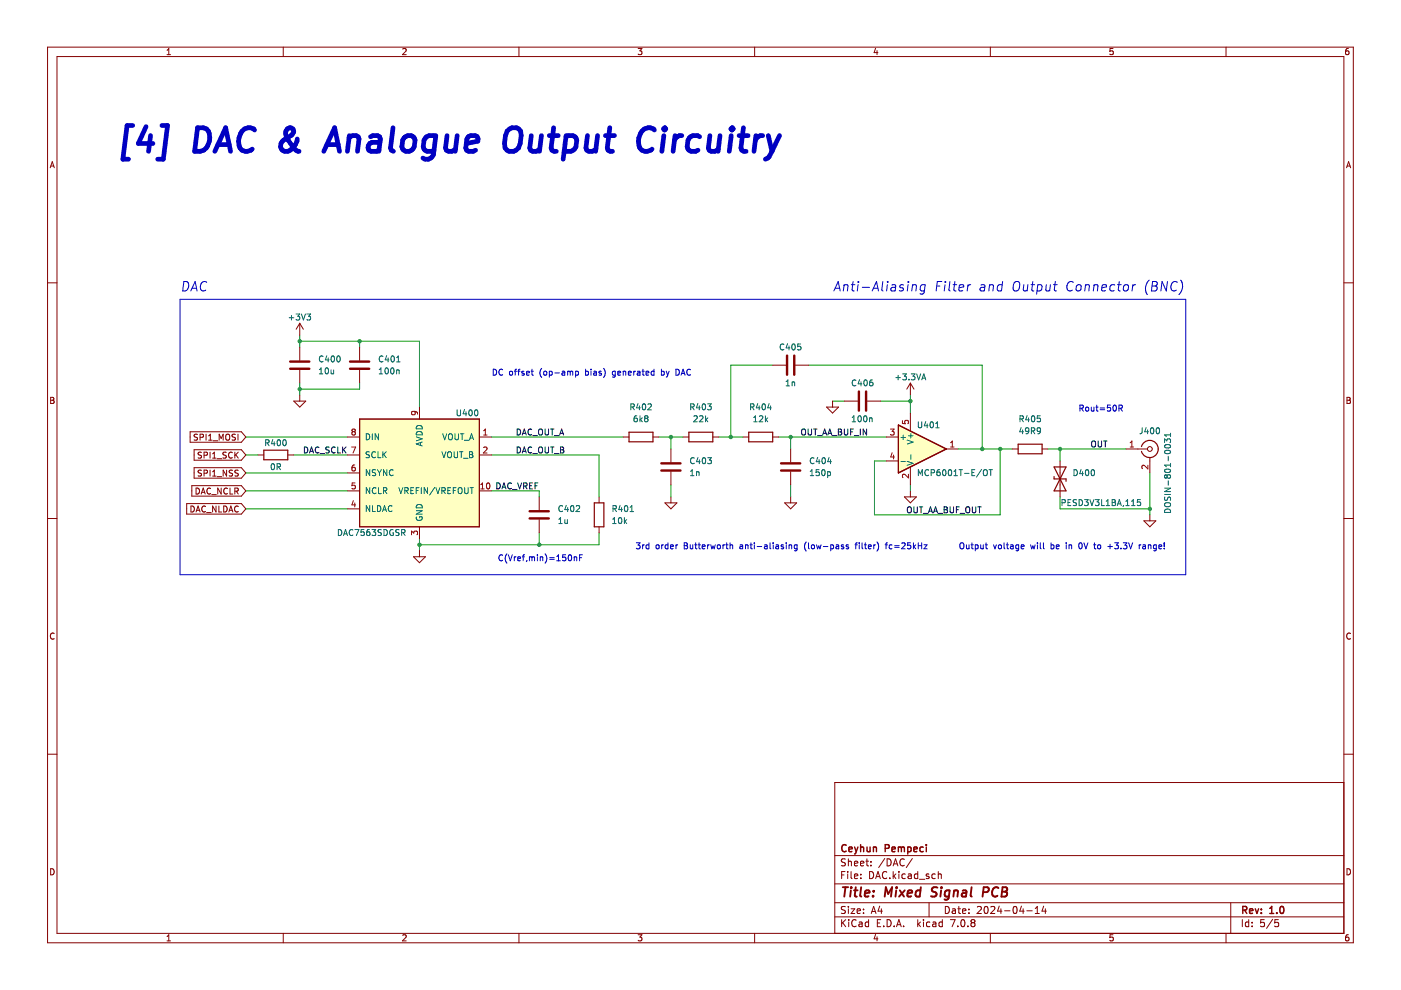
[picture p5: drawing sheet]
<svg xmlns="http://www.w3.org/2000/svg" width="297mm" height="210mm" viewBox="0 0 297 210" stroke-linecap="round" stroke-linejoin="round" font-family="sans-serif">
<g fill="none" stroke="#840000" stroke-width=".21">
<path d="M10.1 10h276.8v189.9h-276.8zM12.1 12h272.8v185.9h-272.8zM35.4 11.6h.8M35.4 10.7l.4-.4v1.3M60.1 10v2M85.4 10.4l.5-.1 .2 .4-.8 .9h.8M110 10v2M135.3 10.3h.8l-.4 .5 .3 .1v.6l-.1 .1-.6-.1M160 10v2M185.6 10.2l-.3 1h.8M185.9 10.7v.9M210 10v2"/>
<path d="M236 10.3h-.6l-.1 .6 .6-.1 .1 .7-.2 .1-.5-.1M259.9 10v2M285.9 10.3h-.4l-.2 .3v.7l.2 .3 .5-.1-.1-.7h-.4l-.2 .2M10.6 35.6l.5-1.3 .4 1.3M10.8 35.2h.6M285.5 35.6l.4-1.3 .5 1.3M285.6 35.2h.6M10.1 60h2M284.9 60h2M10.7 84.2h.5l.2 .3-.2 .4 .2 .1 .1 .3-.3 .2h-.5zM10.7 84.9h.5M285.6 84.2h.4l.3 .3-.3 .4 .3 .1v.3l-.2 .2h-.5z"/>
<path d="M285.6 84.9h.4M10.1 109.9h2M284.9 109.9h2M11.5 134.3a.58 .58 0 0 0-.8 .6 .58 .58 0 0 0 .8 .5M286.3 134.3a.58 .58 0 0 0-.8 .6 .58 .58 0 0 0 .8 .5M10.1 159.9h2M284.9 159.9h2M284.9 165.9h-107.9v32M10.7 184.2a.66 .66 0 0 1 .8 .6 .66 .66 0 0 1-.8 .7zM35.4 198.6l.4-.4v1.3M35.4 199.5h.8M60.1 197.9v2"/>
<path d="M85.4 198.3l.5-.1 .2 .4-.8 .9h.8M110 197.9v2M135.3 198.2h.8l-.4 .5 .3 .1v.6l-.1 .1-.6-.1M160 197.9v2M177 194.4h107.9M177 191.4h107.9M177 187.4h107.9M177 181.4h107.9M178.4 195v1.5M178.4 185.5h.5M178.7 195.6l.6 .9M179.2 184.8h-.8v1.5"/>
<path d="M179.2 192.3l-.5-.1-.3 .1v.5l.7 .2 .1 .4-.3 .3-.5-.1M179.2 182.2l-.5-.1-.3 .1v.5l.7 .2 .1 .4-.3 .3-.5-.1M179.3 195l-.9 .8M179.7 184.8v.1M179.7 185.3v1M179.9 182.7l.2-.1 .3 .1 .1 .9M179.9 182.1v1.5M179.9 192.2v.1M179.9 192.7v1M179.9 195v.1M179.9 195.5v1M180.4 192.7h.8l-.8 1h.8"/>
<path d="M180.4 184.8v1.3l.3 .2M181.2 185.8l.7-.2-.1-.2-.4-.1-.2 .2v.7h.6M181.2 183.1l.7-.2-.1-.2-.4-.1-.2 .2v.7h.6M181.5 195.1a.71 .71 0 0 0-1 .5 .71 .71 0 0 0 .7 .9l.3-.2M181.7 193.2l.7-.2v-.2l-.5-.1-.2 .2 .1 .7h.6M182.2 195.6h.5l.1 .9M182.4 183.1l.8-.2-.1-.2-.4-.1-.3 .2 .1 .7h.6M182.5 186.1v.2M182.5 185.4v.1M182.8 195.8l-.5 .1-.2 .2 .2 .4 .5-.1M183.1 193.5v.2M183.1 192.8v.1"/>
<path d="M183.6 182.6h.6M183.8 182.1v1.3l.4 .2M184.2 195.6l-.5-.1-.3 .3 .2 .6h.6M184.2 195v1.5M184.4 184.8a.76 .76 0 0 1 .8 .7 .76 .76 0 0 1-.8 .8zM184.7 183.4v.2M184.7 182.7v.1M184.7 193.7l.5-1.5 .5 1.5M184.9 193.3h.7M185.6 198.1l-.3 1h.8M185.7 186.3l.5-1.5 .5 1.5M185.8 185.9h.7"/>
<path d="M185.9 198.6v.9M186 195.7h.5M186.5 192.1l-.3 1.1h.9M186.7 195h-.7v1.5h.7M186.9 192.7v1M187.4 196.3v.2M187.6 182l-1.3 1.9M188 184.9a.71 .71 0 0 0-1 .5 .71 .71 0 0 0 .7 .9l.3-.2M188.1 195a.76 .76 0 0 1 .8 .7 .76 .76 0 0 1-.8 .8zM188.1 182.1a.76 .76 0 0 1 .8 .7 .76 .76 0 0 1-.8 .8zM188.7 186.1v.2M189.4 183.6l.5-1.5 .5 1.5"/>
<path d="M189.4 184.8v1.5M189.5 183.2h.7M189.5 185.7l.4 .6M189.6 196.3v.2M189.9 185.3l-.5 .6M190.1 196.5l.5-1.5 .5 1.5M190.2 196.1h.7M190.6 184.8v.1M190.6 185.3v1M191.6 196.3v.2M191.7 182.2a.71 .71 0 0 0-1 .5 .71 .71 0 0 0 .7 .9l.3-.2M191.9 185.4l-.4-.1-.3 .3 .2 .6h.5"/>
<path d="M192.6 185.4h.6v.9M193.2 185.6l-.5 .1-.2 .2 .2 .4 .5-.1M193.4 182l-1.2 1.9M194.6 184.8v1.5M194.6 195v1.5M194.6 185.4l-.4-.1-.3 .3 .1 .6h.6M194.7 195.9l.5 .6M194.9 186.4h1.2M195.2 195.5l-.6 .6M195.8 195v.1M195.8 195.5v1M196.9 185.4l-.3-.1-.2 .2v.2l.5 .2v.3h-.5"/>
<path d="M197 191.4v3M197.1 195.6l-.4-.1-.3 .3 .2 .6h.5M197.8 195.6h.6v.9M198.3 185.4l-.4-.1-.3 .3 .1 .6h.6M198.4 195.8l-.5 .1-.2 .2 .2 .4 .5-.1M198.9 185.4l.2-.1 .4 .1 .1 .9M198.9 184.8v1.5M199.8 195.6l-.4-.1-.3 .3 .1 .6h.6M199.8 195v1.5M200.4 192.2a.76 .76 0 0 1 .9 .7 .76 .76 0 0 1-.9 .8zM201.5 195h1l-.6 1.5M201.9 192.8h.6l.1 .9"/>
<path d="M202.6 193l-.5 .1-.2 .2 .2 .4 .5-.1M203.1 192.7h.5M203.1 196.3v.2M203.3 192.2v1.3l.3 .2M203.9 195.1l.2-.1a.8 .8 0 0 1 .5 .7 .8 .8 0 0 1-.5 .8l-.4-.6zM204.1 193.2l.7-.2-.1-.2-.4-.1-.2 .2v.7h.6M205.2 196.3v.2M205.4 193.5v.2M205.4 192.8v.1M206.1 195.6l-.2 .3v.3l.2 .3 .5-.1 .1-.2-.1-.4-.2-.2M206.1 195.6l-.2-.3 .2-.3 .5 .1 .1 .2-.3 .3M206.1 195.6h.3"/>
<path d="M207.2 192.3l.6-.1 .3 .4-1 1.1h1M208.8 192.3l.2-.1a.8 .8 0 0 1 .5 .7 .8 .8 0 0 1-.5 .8l-.4-.6zM210 197.9v2M210.1 192.3l.5-.1 .3 .4-.9 1.1h.9M211.9 192.1l-.4 1.1h.9M212.2 192.7v1M213 193.1h1.1M214.9 192.3l.2-.1a.8 .8 0 0 1 .6 .7 .8 .8 0 0 1-.6 .8l-.3-.6zM216.6 192.1l-.4 1.1h.9M216.9 192.7v1M217.7 193.1h1.2M219.5 193.7h.9"/>
<path d="M219.5 192.6l.4-.4v1.5M221.3 192.1l-.4 1.1h.9M221.6 192.7v1M236 198.2h-.6l-.1 .6 .6-.1 .1 .7-.2 .1-.5-.1M259.9 197.9v2M260.9 191.4v6.5M263.4 195v1.5M264.8 195.6l-.5-.1-.3 .3 .2 .6h.6M264.8 195v1.5M265.5 196.3v.2M265.5 195.6v.1M268 195h-.7v.7l.2-.1h.5l.1 .2-.1 .5-.2 .2-.5-.2"/>
<path d="M269.8 194.9l-1.3 1.9M271 195h-.7v.7l.2-.1h.5l.1 .2-.1 .5-.2 .2-.5-.2M285.6 184.2a.66 .66 0 0 1 .7 .6 .66 .66 0 0 1-.7 .7zM285.9 198.2l-.4 .1-.2 .2v.7l.2 .3 .5-.1-.1-.7h-.4l-.2 .2"/>
</g>
<g fill="none" stroke="#840000" stroke-width=".3">
<path d="M179.4 179.2a.71 .71 0 0 0-1 .5 .71 .71 0 0 0 .7 .9l.3-.2M181.2 179.6l.3 1M181.9 179.6l-.4 1M182.5 179.7l.2-.1 .3 .1 .1 .9M182.5 179.1v1.5M183.8 179.6l.1 .9 .4 .1 .2-.2M184.5 179.6v1M185.2 179.7l.2-.1 .4 .1v.9M185.2 179.6v1M187.7 179.9l.7-.1 .1-.2v-.4l-.8-.1v1.5M190.5 179.7l.4-.1 .2 .2M190.5 179.6v1"/>
<path d="M191.1 179.8l.2-.2 .4 .1 .1 .9M191.1 179.8v.8M192.5 179.7l.4-.1 .3 .3-.2 .6h-.5M192.5 179.6v1.5M195.7 179.7l-.4-.1-.3 .3 .2 .6h.5M196.4 179.1v.1M196.4 179.6v1M180 180.1l.7-.2-.1-.2-.4-.1-.2 .2v.7h.6M181.5 180.6l-.3 .5M189.1 180.1l.7-.2v-.2l-.5-.1-.2 .2 .1 .7h.6M193.7 180.1l.8-.2-.1-.2-.4-.1-.3 .2 .1 .7h.6M263.5 193l.7-.1 .2-.2-.1-.4-.8-.1v1.5"/>
<path d="M263.9 193l.5 .7M264.9 193.2l.7-.2v-.3h-.5l-.2 .2 .1 .7h.6M266.1 192.7l.4 1 .4-1M267.4 193.5v.2M267.4 192.7v.2M269.2 193.7h.9M269.2 192.6l.4-.4v1.5M270.7 193.5v.2M271.5 192.3l.2-.1a.8 .8 0 0 1 .5 .7 .8 .8 0 0 1-.5 .8l-.4-.6z"/>
</g>
<g fill="none" stroke="#840000" stroke-width=".4">
<path d="M178.7 188.1h1.1M179.3 188.1l-.3 2M180.4 188.8l-.2 1.3M180.5 188.1v.2M181.1 188.8h.7M181.4 188.1l-.2 1.7 .1 .2 .4 .1M182.6 188.1l-.2 1.7 .2 .3M183.4 189.4l.9-.2v-.3h-.8l-.2 .9 .3 .3 .6-.1M185.1 189.9v.2M185.2 188.9v.2M187.6 190.1l.2-2 .5 1.4 .9-1.4-.3 2M190 188.8l-.1 1.3"/>
<path d="M190.1 188.1v.2M190.8 188.8l.9 1.3M191.8 188.8l-1.2 1.3M192.4 189.4l1-.2-.1-.3h-.7l-.2 .9 .2 .3 .6-.1M195.1 188.9a.66 .66 0 0 0-.9 .3l-.1 .5 .1 .3h.8M195.2 188.1l-.2 2M198.8 188.2a.85 .85 0 0 0-1.1 .1l-.1 .6 .9 .4-.1 .6a.85 .85 0 0 1-1 .1M199.5 188.8l-.1 1.3M199.6 188.1v.2M201.3 188.9a.66 .66 0 0 0-1 .3v.5l.1 .3h.8M201.3 188.8l-.2 1.6-.4 .4-.4-.1M202.3 189l.3-.2 .4 .1v1.2"/>
<path d="M202.3 188.8l-.2 1.3M204.1 188.9h.8l-.1 1.2M204.9 189.2l-.7 .1a.4 .4 0 0 0-.3 .4 .4 .4 0 0 0 .2 .4l.7-.1M206 188.1l-.2 1.7 .2 .3M208.4 189.2h.8l.3-.2a.51 .51 0 0 0-.2-.9h-.7l-.3 2M211.7 188.3a.88 .88 0 0 0-1 0 .88 .88 0 0 0-.4 .9 .69 .69 0 0 0 .3 .8 .69 .69 0 0 0 .9-.1M212.4 189.1h.7M212.6 188.1h.6l.3 .2v.4l-.4 .4 .3 .1a.58 .58 0 0 1-.3 .9h-.8z"/>
</g>
<path d="M76.2 88.8h25.4v22.9h-25.4z" fill-rule="evenodd" fill="#ffffc2"/>
<path d="M76.2 88.8h25.4v22.9h-25.4z" fill="none" stroke="#840000" stroke-width=".21"/>
<path d="M190.5 90.1l10.1 5.1-10.1 5.1z" fill="#ffffc2"/>
<path d="M55.9 95.5h5.1v2h-5.1zM133.4 91.6h5v2.1h-5zM146.1 91.6h5v2.1h-5zM158.7 91.6h5.1v2.1h-5.1zM190.5 90.1l10.1 5.1-10.1 5.1zM215.9 94.2h5v2h-5zM223.5 99h2.5l-2.5 5.1h2.5zM242 94.7a1.81 1.81 0 0 1 2.8-1 1.81 1.81 0 0 1 0 3 1.81 1.81 0 0 1-2.8-1M126 106.6h2v5.1h-2zM223.5 101v.5h2.5v.6" fill="none" stroke="#840000" stroke-width=".25"/>
<g fill="none" stroke="#0000c2" stroke-width=".21">
<path d="M39 59.7a.97 .97 0 0 1 1 .6 .97 .97 0 0 1-.3 1.1l-.5 .3h-.5zM43.8 59.9a.88 .88 0 0 0-1 0 .88 .88 0 0 0-.3 .9 .69 .69 0 0 0 .3 .8 .69 .69 0 0 0 .8-.1M180.9 59.7l-.2 1.7v.2l.4 .1M182 59.7v.2M187.2 59.7l-.2 1.7 .2 .3M188.2 59.7v.2M192.6 59.7v.2M199.7 59.7h-1l-.2 2M200.4 59.7v.2M201.4 59.7l-.2 1.7 .2 .3M202.5 59.7l-.3 1.7 .1 .2 .4 .1M212.6 59.7l-.3 2"/>
<path d="M215 60a.69 .69 0 0 1 1.2 0 1.48 1.48 0 0 1-.6 1.7l-.6-.1a1.5 1.5 0 0 1 0-1.6zM219 59.7l-.2 1.7v.2l.4 .1M223.7 59.7l-.2 1.7 .1 .2 .4 .1M227.5 59.9a.88 .88 0 0 0-1 0 .88 .88 0 0 0-.3 .9 .69 .69 0 0 0 .3 .8 .69 .69 0 0 0 .8-.1M237.3 59.7l-.2 1.7 .1 .2 .3 .1M243.6 59.4a2.36 2.36 0 0 0-.3 3.1M244.4 59.7h.6l.3 .2 .1 .4-.5 .3 .3 .1a.58 .58 0 0 1-.3 1h-.8zM247.5 59.7l-.2 2-.9-2-.3 2M249.6 59.9a.88 .88 0 0 0-1 0 .88 .88 0 0 0-.4 .9 .69 .69 0 0 0 .4 .8 .69 .69 0 0 0 .8-.1M250.3 59.4a2.32 2.32 0 0 1-.4 3.1M38.2 63.5h213.2v58.4h-213.2zM40.5 61.7l.9-2 .4 2"/>
<path d="M40.7 61.1h1M104.6 78.3a.64 .64 0 0 1 .7 .6 .64 .64 0 0 1-.7 .7zM106.6 78.4a.56 .56 0 0 0-.8 .5 .56 .56 0 0 0 .8 .5M108.1 78.8l.2-.1 .3 .1v.7l-.5-.1zM109 78.7h.5M109.5 78.3l-.3 .2v1.1M109.8 78.7h.5M110.3 78.3l-.3 .2v1.1M111.1 78.8l-.3-.1-.2 .2 .1 .2 .4 .1v.3h-.5M111.6 79.1l.6-.1v-.2l-.4-.1-.2 .2 .1 .6h.5M112.6 78.7h.5M112.8 78.3v1.1l.3 .2"/>
<path d="M114.8 78.1a1.46 1.46 0 0 0 0 1.9M115.3 78.8l.2-.1 .4 .1-.1 .7-.5-.1zM116.5 78.8l.3-.1 .3 .2-.1 .6h-.5M116.5 78.7v1.3M117.6 79.1h1M119.2 78.8h.5v.8M119.7 79l-.6 .2 .2 .4 .4-.1M120.3 78.8l.4-.1 .2 .2M120.3 78.7v.9M120.9 78.9l.2-.2 .3 .1v.8M120.9 78.9v.7M122 78.8l.4-.1 .2 .2-.1 .6h-.5"/>
<path d="M122 78.7v1.3M124.2 78.8l.3-.1 .3 .2-.2 .6h-.4M124.2 78.3v1.3M125.3 78.3v.1M125.3 78.7v.9M125.9 78.8h.5l.1 .8M126.5 79l-.7 .2 .2 .4 .5-.1M127.5 78.8l-.3-.1-.2 .2 .1 .2 .4 .1v.3h-.5M128 78.1a1.46 1.46 0 0 1 0 1.9M130.4 78.8l-.3-.1-.3 .2 .2 .6h.4M130.4 78.7v1l-.2 .3-.3-.1M131 79.1l.6-.1-.1-.2-.3-.1-.2 .2v.6h.5"/>
<path d="M132.1 78.8h.5l.1 .8M132.1 78.7v.9M133.2 79.1l.6-.1v-.2l-.4-.1-.2 .2 .1 .6h.5M134.4 78.7v.9M134.7 78.7l-.3 .2M135.2 78.8h.4l.1 .8M135.7 79l-.6 .2 .2 .4 .4-.1M136.1 78.7h.5M136.3 78.3v1.1l.3 .2M137 79.1l.6-.1-.1-.2-.4-.1-.1 .2v.6h.5M138.7 78.8l-.4-.1-.2 .2 .1 .6h.5M138.7 78.3v1.3"/>
<path d="M140.2 78.8l.4-.1 .2 .2-.1 .6h-.5M140.2 78.3v1.3M141.3 78.7l.3 .9M141.6 79.6l-.3 .4M141.9 78.7l-.3 .9M143.3 78.3a.64 .64 0 0 1 .7 .6 .64 .64 0 0 1-.7 .7zM144.4 79.6l.4-1.3 .4 1.3M144.5 79.2h.6M146.4 78.4a.56 .56 0 0 0-.8 .5 .56 .56 0 0 0 .8 .5M176.8 61.7l.9-2 .4 2M177.1 61.1h.9M178.9 60.5l.4-.1 .4 .1v1.2"/>
<path d="M179 60.4l-.2 1.3M180.5 60.4h.8M181.9 60.4l-.1 1.3M182.8 60.9h1.5M184.9 61.7l.9-2 .5 2M185.2 61.1h.9M188.1 60.4l-.1 1.3M189.1 60.5h.7v1.2M189.9 60.8l-.7 .1a.4 .4 0 0 0-.3 .4 .4 .4 0 0 0 .2 .4l.7-.1M191.6 60.5a.49 .49 0 0 0-.8 .2v.2l.5 .1 .3 .3-.4 .4-.5-.1M192.5 60.4l-.1 1.3M193.5 60.5l.3-.1 .4 .1v1.2"/>
<path d="M193.5 60.4l-.2 1.3M196.1 60.5a.66 .66 0 0 0-.9 .2l-.1 .6 .1 .3h.8M196.2 60.4l-.2 1.6-.5 .4-.4-.1M198.6 60.6h.7M200.4 60.4l-.2 1.3M202.1 60.4h.7M203.3 61l1-.2v-.3h-.8l-.2 .9 .2 .3 .6-.1M205.2 60.4l-.1 1.3M205.8 60.4l-.4 .1-.2 .2M208 60.5h.8l-.1 1.2M208.8 60.8l-.7 .1a.4 .4 0 0 0-.3 .4 .4 .4 0 0 0 .2 .4l.7-.1M209.8 60.5l.3-.1 .5 .1-.1 1.2"/>
<path d="M209.8 60.4l-.2 1.3M212.5 60.5a.66 .66 0 0 0-1 .2l-.1 .6 .2 .3h.7M217.1 60.4l-.1 1.2 .5 .1 .3-.2M217.9 60.4l-.1 1.3M218.6 60.4h.8M220 60.5h.8l.1 .2v.6a.66 .66 0 0 1-1 .3M220 60.4l-.2 2M221.8 60.4v1.2l.5 .1 .3-.2M222.7 60.4l-.2 1.3M223.4 60.4h.7M228.3 60.5h.1a.5 .5 0 0 1 .8 .2v.6l-.2 .3a.5 .5 0 0 1-.9-.3zM230.1 60.5l.3-.1 .5 .1-.1 1.2"/>
<path d="M230.2 60.4l-.2 1.3M231.9 60.5l.4-.1 .4 .1v1.2M232 60.4l-.2 1.3M233.6 61l1-.2-.1-.3h-.7l-.2 .9 .2 .3 .6-.1M236.4 60.5a.66 .66 0 0 0-1 .2l-.1 .6 .1 .3h.8M236.9 60.4h.8M238.3 60.5h.2a.5 .5 0 0 1 .8 .2l-.1 .6-.2 .3a.5 .5 0 0 1-.8-.3zM240.2 60.4l-.2 1.3M240.8 60.4l-.4 .1-.3 .2M244.3 60.6h.6M229 86.6l.6-.1v-.5l-.6-.1v1.3M229.3 86.6l.4 .6"/>
<path d="M230.2 86.4l.2-.1 .4 .1-.1 .7-.5-.1zM231.4 86.3v.8l.5-.1M231.9 86.3v.9M232.3 86.3h.5M232.5 85.9v1.1l.3 .2M233.3 86.5h.9M233.3 86.9h.9M235.4 85.9h-.6v.6l.6-.1v.6l-.2 .2-.4-.2M236.1 86l.2-.1a.68 .68 0 0 1 .4 .6 .68 .68 0 0 1-.4 .7l-.3-.5zM237.2 86.6l.6-.1 .1-.5-.7-.1v1.3M237.5 86.6l.5 .6M106.6 117.8a.56 .56 0 0 0-.8 .5 .56 .56 0 0 0 .8 .5"/>
<path d="M107.5 117.4a1.46 1.46 0 0 0 0 2M107.8 117.6l.4 1.3 .4-1.3M109 118.1v.8M109.4 118.1l-.4 .2M109.8 118.5l.6-.1-.1-.3h-.3l-.2 .1v.6h.5M110.7 118.1h.5M111.2 117.6l-.3 .2v1.1M111.7 118.8l-.1 .3M112.2 118.2l.4-.1 .2 .1M112.2 118.1v.8M112.8 118.2l.2-.1h.3v.8M112.8 118.2v.7"/>
<path d="M113.9 117.6v.2M113.9 118.1v.8M114.5 118.2l.5-.1 .1 .8M114.5 118.1v.8M115.6 117.4a1.46 1.46 0 0 1 0 2M116.5 118.2h1M116.5 118.6h1M118.1 118.9h.7M118.1 118l.3-.4v1.3M119.9 117.6h-.6v.6h.6v.6l-.2 .1-.4-.1M120.6 117.8l.2-.2a.68 .68 0 0 1 .4 .7 .68 .68 0 0 1-.4 .6l-.3-.5zM121.7 118.2l.5-.1 .1 .8"/>
<path d="M121.7 118.1v.8M122.9 118.2h.4M123.5 117.6h-.6v1.3M134.9 115.1h.8l-.4 .5 .3 .1v.5l-.1 .2-.6-.2M136.2 115.5v.9M136.6 115.5l-.4 .3M137.6 115.6l-.4-.1-.2 .3 .1 .5h.5M137.6 115.1v1.3M139.1 115.6l.2-.1 .4 .1-.1 .7-.5-.1zM140.3 115.5v.9M140.7 115.5l-.4 .3M141.6 115.6l-.3-.1-.3 .3 .1 .5h.5"/>
<path d="M141.6 115.1v1.3M142.2 115.9l.6-.1-.1-.2-.4-.1-.1 .2v.6h.5M143.3 115.5v.9M143.7 115.5l-.4 .3M145.1 115.1h.4l.2 .2-.2 .4 .2 .1 .1 .3-.2 .3h-.5zM145.1 115.7h.4M146.3 115.5l.1 .8 .5-.1M146.9 115.5v.9M147.3 115.5h.5M147.5 115.1v1.1l.3 .2M148 115.5h.5M148.2 115.1v1.1l.3 .2"/>
<path d="M148.9 115.9l.6-.1-.1-.2-.3-.1-.2 .2v.6h.5M150 115.5v.9M150.4 115.5l-.4 .3M150.7 115.5l.2 .9 .3-.6 .2 .6 .3-.9M152.1 115.6l.2-.1 .4 .1-.1 .7-.5-.1zM153.3 115.5v.9M153.7 115.5l-.4 .3M153.9 115.5h.5M154.1 115.1v1.1l.3 .2M154.8 115.6h.5v.8M154.8 115.1v1.3M156.9 115.6h.5l.1 .8"/>
<path d="M157.5 115.8l-.6 .3 .1 .3 .5-.1M158.1 115.6h.4l.1 .8M158.1 115.5v.9M159 115.5h.5M159.2 115.1v1.1l.3 .2M159.9 115.1v.1M159.9 115.5v.9M160.5 115.9h1M162.1 115.6h.5l.1 .8M162.7 115.8l-.6 .3 .1 .3 .5-.1M163.3 115.1v1.1l.1 .2M163.9 115.1v.1"/>
<path d="M163.9 115.5v.9M164.5 115.6h.5l.1 .8M165.1 115.8l-.6 .3 .2 .3 .4-.1M166.1 115.6l-.3-.1-.2 .2 .1 .2 .4 .1v.3h-.5M166.7 115.1v.1M166.7 115.5v.9M167.3 115.6h.5l.1 .8M167.3 115.5v.9M169 115.6l-.4-.1-.2 .3 .1 .5h.5M169 115.5v1l-.2 .3-.3-.1M170.9 114.9a1.46 1.46 0 0 0 0 1.9M171.4 115.1v1.1l.2 .2"/>
<path d="M172.1 115.6l.2-.1 .3 .1v.7l-.5-.1zM173.1 115.5l.3 .9 .2-.6 .2 .6 .3-.9M174.6 115.9h.9M176.1 115.6l.4-.1 .2 .3-.1 .5h-.5M176.1 115.5v1.3M177.3 115.6h.5v.8M177.8 115.8l-.6 .3 .2 .3 .4-.1M178.9 115.6l-.3-.1-.2 .2v.2l.5 .1v.3h-.5M179.9 115.6l-.3-.1-.2 .2 .1 .2 .4 .1v.3h-.5M181.3 115.5h.5M181.8 115.1l-.3 .2v1.1M182.2 115.1v.1"/>
<path d="M182.2 115.5v.9M182.8 115.1v1.1l.2 .2M183.3 115.5h.5M183.4 115.1v1.1l.4 .2M184.1 115.9l.6-.1v-.2l-.4-.1-.2 .2 .1 .6h.5M185.3 115.5v.9M185.6 115.5l-.3 .3M185.9 114.9a1.46 1.46 0 0 1 0 1.9M187.7 115.5h.5M188.2 115.1l-.3 .2v1.1M189.1 115.6l-.3-.1-.3 .3 .1 .5h.5M189.7 115.7h.9"/>
<path d="M189.7 116.1h.9M191.2 115.2l.5-.1 .2 .4-.8 .9h.8M193.1 115.1h-.6l-.1 .6 .6-.1 .1 .6-.2 .2-.5-.2M193.7 115.1v1.3M193.8 115.9l.3 .5M194.1 115.5l-.4 .5M194.7 115.7h.7M194.7 115.1v1.3M195.4 115.1v1.3M195.9 115.5h.7l-.7 .9h.7M203.6 115.3l.2-.2a.43 .43 0 0 1 .6 .4v.4a.42 .42 0 0 1-.5 .5 .42 .42 0 0 1-.4-.5zM204.9 115.5l.1 .8 .4-.1"/>
<path d="M205.4 115.5v.9M205.9 115.5h.5M206.1 115.1v1.1l.3 .2M206.8 115.6l.3-.1 .3 .3-.1 .5h-.5M206.8 115.5v1.3M207.9 115.5l.1 .8 .5-.1M208.5 115.5v.9M208.9 115.5h.5M209.1 115.1v1.1l.3 .2M210.6 115.5l.3 .9 .4-.9M211.7 115.6l.2-.1 .4 .1-.1 .7-.5-.1zM212.9 115.1v1.1l.2 .2"/>
<path d="M213.4 115.5h.5M213.5 115.1v1.1l.4 .2M214.3 115.6h.5v.8M214.8 115.8l-.6 .3 .2 .3 .4-.1M216 115.6l-.4-.1-.2 .3 .1 .5h.5M216 115.5v1l-.3 .3-.3-.1M216.5 115.9l.6-.1v-.2l-.4-.1-.2 .2 .1 .6h.5M218.5 115.5l.2 .9 .3-.6 .2 .6 .3-.9M220 115.1v.1M220 115.5v.9M220.6 115.1v1.1l.1 .2M221.2 115.1v1.1l.2 .2"/>
<path d="M222.9 115.6l.3-.1 .3 .3-.2 .5h-.4M222.9 115.1v1.3M223.9 115.9l.6-.1v-.2l-.4-.1-.2 .2 .1 .6h.5M226.1 115.1v.1M226.1 115.5v.9M226.7 115.6h.4l.1 .8M226.7 115.5v.9M228.8 115.2l.2-.1a.68 .68 0 0 1 .5 .6 .68 .68 0 0 1-.5 .7l-.3-.5zM229.8 115.1l.4 1.3 .5-1.3M231.9 115.5h.4M232 115.1v1.1l.3 .2M232.8 115.6l.2-.1 .3 .1v.7l-.5-.1z"/>
<path d="M234.9 115.9h1M235.4 115.4v1M236.3 115.1h.8l-.4 .5 .4 .1v.5l-.2 .2-.6-.2M237.7 116.2v.2M238.1 115.1h.8l-.4 .5 .4 .1v.5l-.2 .2-.6-.2M239.3 115.1l.4 1.3 .4-1.3M241.5 115.5v.9M241.9 115.5l-.4 .3M242.3 115.6h.5l.1 .8M242.9 115.8l-.6 .3 .1 .3 .5-.1M243.5 115.6h.5v.8M243.5 115.5v.9"/>
<path d="M245.2 115.6l-.4-.1-.2 .3 .1 .5h.5M245.2 115.5v1l-.3 .3-.3-.1M245.7 115.9l.6-.1-.1-.2-.3-.1-.2 .2 .1 .6h.4M246.9 116.2v.2M246.9 115.1v.8"/>
</g>
<g fill="none" stroke="#009600" stroke-width=".21">
<path d="M63.6 71.1v2.5M63.6 72.3h25.3v14M76.2 72.3v1.3M163.8 77.4h-8.9v15.3M171.4 77.4h36.9v17.8M52.1 92.7h21.6M52.1 96.5h2.6M62.3 96.5h11.4M63.6 81.2v2.6M76.2 81.2v1.3h-12.6M104.2 92.7h27.9M104.2 96.5h22.8v8.9"/>
<path d="M139.7 92.7h5.1M142.2 92.7v2.5M152.4 92.7h5.1M165.1 92.7h22.8M167.6 92.7v2.5M176.5 85h2.6M186.7 85h6.3M193 83.8v3.8M203.2 95.2h11.4M212.1 95.2v14h-26.7v-11.5h2.5M222.2 95.2h16.5M224.8 95.2v2.5"/>
<path d="M52.1 104.1h21.6M52.1 100.3h21.6M52.1 107.9h21.6M88.9 114.2v2.6M104.2 104.1h10.1v1.3M114.3 113v2.5M127 113v2.5h-38.1M142.2 102.8v2.6M167.6 102.8v2.6M193 102.8v1.3M224.8 105.4v2.5h19M243.8 100.3v8.9"/>
</g>
<g fill="none" stroke="#0000c2" stroke-width="1">
<path d="M28.1 26.6h-1.2l-.8 7.2h1.1M31 26.8l-1.7 3.6h3.1M31.9 28.8l-.4 3.3M34.3 26.6h1.2l-.9 7.2h-1.2M41.9 27.1h1.2a1.8 1.8 0 0 1 1.4 2.1 2.63 2.63 0 0 1-3.2 2.9zM45.6 32.1l2.2-5 1.1 5M46.2 30.7h2.4M54 27.6a1.82 1.82 0 0 0-3 .7 3.1 3.1 0 0 0 .3 3.5 1.83 1.83 0 0 0 2.2-.2M63 29.5a3.3 3.3 0 0 1-2 2.6h-.7l-.4-.3a1.35 1.35 0 0 1 .2-2.1l1.6-.9 .6-.8-.2-.7-.4-.2a1.03 1.03 0 0 0-1.1 1.2 6.6 6.6 0 0 0 2.6 3.8h.2M68.7 32.1l2.2-5 1.1 5M69.3 30.7h2.4M74 29.2a1.42 1.42 0 0 1 1.9-.2l.2 .5-.3 2.6"/>
<path d="M74.1 28.8l-.4 3.3M78.6 29l.5-.2h.9l.5 .2 .1 .5-.3 2.6M80.6 29.9l-.5 .3h-1.2a1 1 0 0 0-.8 .8 1 1 0 0 0 .6 1.1h1.1l.5-.3M83.3 27.1l-.5 4.3 .2 .4 .4 .3M85.7 29.2a1.29 1.29 0 0 1 1.3-.5 1.29 1.29 0 0 1 1 1l-.2 1.4a1.37 1.37 0 0 1-1.3 1 1.37 1.37 0 0 1-1.3-1l.2-1.4zM92.4 29a1.65 1.65 0 0 0-2.5 .7l-.2 1.4 .4 .7 .5 .3h.9l.5-.3M92.4 28.8l-.5 4a1.49 1.49 0 0 1-2.2 .7M94.8 28.8l-.3 2.6 .1 .4a1.42 1.42 0 0 0 2-.2M96.9 28.8l-.4 3.3M98.9 30.4l2.4-.5 .1-.4-.2-.5-.5-.2h-.9l-.5 .2-.3 .5-.3 1.9 .2 .4 .5 .3h.9l.5-.3M107.5 27.8a1.73 1.73 0 0 1 2.9 0l.1 1-.2 1.6a1.77 1.77 0 0 1-1.3 1.7 1.77 1.77 0 0 1-1.9-.7l-.1-1 .2-1.6zM112.6 28.8l-.3 2.6 .2 .4a1.42 1.42 0 0 0 1.9-.2"/>
<path d="M114.8 28.8l-.4 3.3M116.5 28.8h1.9M117.4 27.1l-.6 4.3 .2 .4 .5 .3h.4M120 29l.5-.2h1l.4 .2 .4 .7-.2 1.4a1.64 1.64 0 0 1-2.5 .7M120 28.8l-.6 5M124.6 28.8l-.4 2.6 .2 .4a1.42 1.42 0 0 0 1.9-.2M126.7 28.8l-.4 3.3M128.4 28.8h1.9M129.3 27.1l-.5 4.3 .1 .4 .5 .3h.5M138.8 27.6a1.82 1.82 0 0 0-3 .7 3.1 3.1 0 0 0 .3 3.5 1.83 1.83 0 0 0 2.1-.2M140.7 28.8l-.4 3.3M141 27.1l-.1 .5"/>
<path d="M141 27.1l-.3 .2 .2 .3M141 27.1l.2 .2-.3 .3M143.1 28.8l-.4 3.3M144.6 28.8a1.48 1.48 0 0 0-1.6 .9M148.3 29a1.65 1.65 0 0 0-2.4 .7l-.2 1.4 .4 .7 .4 .3h1l.5-.3M150.5 28.8l-.3 2.6 .2 .4a1.42 1.42 0 0 0 1.9-.2M152.7 28.8l-.5 3.3M155 28.8l-.4 3.3M155.2 27.1v.5M155.2 27.1l-.2 .2 .2 .3M155.2 27.1l.3 .2-.3 .3M156.7 28.8h1.9"/>
<path d="M157.6 27.1l-.5 4.3 .2 .4 .4 .3h.5M160.3 28.8l-.4 3.3M161.7 28.8a1.48 1.48 0 0 0-1.5 .9M162.9 28.8l.8 3.3M163.7 32.1l-.7 1.2-.7 .5M165.3 28.8l-1.6 3.3"/>
</g>
<g fill="none" stroke="#0f0f0f" stroke-width=".21">
<path d="M64.5 94.8a.64 .64 0 0 1 .8 .6 .64 .64 0 0 1-.8 .6zM65.6 96l.5-1.2 .4 1.2M65.7 95.7h.7M67.6 94.9a.56 .56 0 0 0-.8 .5 .56 .56 0 0 0 .8 .5M67.9 96.2h.9M69.8 94.8l-.7 .1v.4l.6 .2 .1 .3-.2 .2h-.5M71.1 94.9a.56 .56 0 0 0-.8 .5 .56 .56 0 0 0 .8 .5M71.6 94.8v1.2h.6M72.6 94.8v1.2M72.8 95.3l.6 .7M73.4 94.8l-.8 .7M109.6 94.8a.64 .64 0 0 1 .8 .6 .64 .64 0 0 1-.8 .6z"/>
<path d="M109.6 91a.64 .64 0 0 1 .8 .6 .64 .64 0 0 1-.8 .6zM110.7 92.2l.5-1.2 .4 1.2M110.7 96l.5-1.2 .4 1.2M110.9 95.7h.6M110.9 91.9h.6M112.7 94.9a.56 .56 0 0 0-.8 .5 .56 .56 0 0 0 .8 .5M112.7 91.1a.56 .56 0 0 0-.8 .5 .56 .56 0 0 0 .8 .5M113 96.2h.9M113 92.4h.9M114.2 95l.3-.2a.43 .43 0 0 1 .5 .4v.4a.42 .42 0 0 1-.4 .5 .42 .42 0 0 1-.4-.5zM114.4 91h.1a.43 .43 0 0 1 .5 .4v.4a.42 .42 0 0 1-.4 .5 .42 .42 0 0 1-.4-.5zM115.6 94.8v1l.2 .2h.4l.1-.2v-1"/>
<path d="M115.6 91v1l.2 .2h.4l.1-.2v-1M116.7 94.8h.7M116.7 91h.7M117.1 91v1.2M117.1 94.8v1.2M117.6 96.2h.9M117.6 92.4h.9M118.7 92.2l.4-1.2 .4 1.2M118.8 91.9h.6M118.8 94.8h.5l.2 .2-.2 .4 .2 .1 .1 .3-.3 .2h-.5zM118.8 95.4h.5M170 91.1l.3-.1a.43 .43 0 0 1 .5 .4v.4a.42 .42 0 0 1-.4 .5 .42 .42 0 0 1-.4-.5z"/>
<path d="M171.3 91v1l.3 .2h.3l.2-.2v-1M172.5 91h.7M172.9 91v1.2M173.3 92.4h1M174.4 92.2l.4-1.2 .5 1.2M174.5 91.9h.6M175.5 92.2l.4-1.2 .5 1.2M175.6 91.9h.6M176.5 92.4h.9M177.7 91h.5l.2 .2-.2 .4 .2 .1 .1 .3-.3 .2h-.5zM177.7 91.6h.5M179 91v1l.3 .2h.3l.1-.2v-1"/>
<path d="M180.3 91.6h.5M181 91h-.7v1.2M181.1 92.4h1M182.4 91v1.2M183.7 91v1.2l-.7-1.2v1.2M231.5 93.7l.2-.2a.43 .43 0 0 1 .6 .4v.4a.42 .42 0 0 1-.4 .5 .42 .42 0 0 1-.5-.5zM232.8 93.5v1l.3 .3 .3-.1 .2-.2v-1M234 93.5h.7M234.3 93.5v1.3M105.3 102.4a.64 .64 0 0 1 .8 .6 .64 .64 0 0 1-.8 .7zM106.4 103.7l.4-1.3 .5 1.3M106.5 103.3h.7"/>
<path d="M108.4 102.5a.56 .56 0 0 0-.8 .5 .56 .56 0 0 0 .8 .5M108.7 103.8h.9M109.8 102.4l.4 1.3 .4-1.3M111 103.1l.6-.1 .1-.5-.7-.1v1.3M111.3 103.1l.4 .6M112.3 103h.4M112.9 102.4h-.6v1.3h.6M113.4 103h.5M114 102.4h-.6v1.3M192.4 107.6l.3-.1a.43 .43 0 0 1 .5 .4v.4a.42 .42 0 0 1-.4 .5 .42 .42 0 0 1-.4-.5zM193.8 107.5v1l.2 .2h.4l.1-.2v-1M194.9 107.5h.7"/>
<path d="M195.3 107.5v1.2M195.8 108.9h.9M196.8 108.7l.5-1.2 .4 1.2M197 108.4h.6M197.9 108.7l.5-1.2 .4 1.2M198.1 108.4h.6M198.9 108.9h1M200.2 107.5h.4l.2 .2-.2 .4 .2 .1 .1 .3-.2 .2h-.5zM200.2 108.1h.4M201.4 107.5v1l.3 .2h.3l.2-.2v-1M202.8 108.1h.4M203.4 107.5h-.6v1.2"/>
<path d="M203.6 108.9h.9M204.9 107.5h.2a.43 .43 0 0 1 .5 .4v.4a.42 .42 0 0 1-.4 .5 .42 .42 0 0 1-.4-.5zM206.2 107.5v1l.2 .2h.4l.1-.2v-1M207.3 107.5h.7M207.7 107.5v1.2"/>
</g>
<g fill="none" stroke="#840000" stroke-width=".21">
<path d="M63.6 68.5v2.6M63.6 73.6v2.8M63.6 78.4v2.8M63.6 68.5l.7 1.3M63.6 68.5l-.8 1.3M76.2 73.6v2.8M76.2 78.4v2.8M163.8 77.4h2.8M168.6 77.4h2.8M40.3 91.5h10.9l.9 1.2-.9 1.1h-10.9zM41.2 95.4h10l.9 1.1-.9 1.1h-10zM41.2 99.2h10l.9 1.1-.9 1.1h-10z"/>
<path d="M41.9 92.1l-.7 .1v.3l.6 .3 .1 .3-.3 .2h-.5M42.4 92.7h.6l.1-.5-.7-.1v1.2M42.7 95.9l-.6 .1v.3l.5 .3 .1 .3-.2 .2h-.5M42.7 99.7l-.6 .1v.4l.5 .2 .1 .3-.2 .2h-.5M43.3 96.5h.6v-.5l-.6-.1v1.2M43.7 92.1v1.2M44.2 93.3h.8M44.2 92.4l.4-.3v1.2M44.5 95.9v1.2M44.5 99.7v1.2M45.1 97.1h.7M45.1 96.2l.3-.3v1.2"/>
<path d="M45.2 93.4h1M46 97.3h1M46.5 93.3v-1.2l.4 .9 .4-.9v1.2M47.9 92.2l.3-.1a.43 .43 0 0 1 .5 .4v.4a.42 .42 0 0 1-.4 .4 .42 .42 0 0 1-.4-.4zM48 95.9l-.7 .1v.3l.6 .3 .1 .3-.3 .2h-.4M48 99.7v1.2l-.7-1.2v1.2M49.2 96a.56 .56 0 0 0-.7 .5 .56 .56 0 0 0 .7 .5M49.3 99.7l-.7 .1v.4l.6 .2 .1 .3-.2 .2h-.5M49.8 95.9v1.2M49.9 92.1l-.7 .1v.3l.6 .3 .1 .3-.2 .2h-.5M50 96.4l.5 .7M50.5 92.1v1.2"/>
<path d="M50.5 95.9l-.7 .7M50.5 99.7l-.6 .1v.4l.5 .2 .1 .3-.2 .2h-.5M54.7 96.5h1.2M61 96.5h1.3M62.3 85h2.5l-1.2 1.3zM63.6 83.8v1.2M73.7 96.5h2.5M73.7 92.7h2.5M76.2 88.8h25.4v22.9h-25.4zM88.9 86.3v2.5M101.6 96.5h2.6M101.6 92.7h2.6"/>
<path d="M132.1 92.7h1.3M138.4 92.7h1.3M142.2 95.2v2.8M144.8 92.7h1.3M151.1 92.7h1.3M157.5 92.7h1.2M163.8 92.7h1.3M167.6 95.2v2.8M175.2 86.3h2.6l-1.3 1.3zM176.5 85v1.3M179.1 85h2.7M183.9 85h2.8"/>
<path d="M187.9 92.7h2.6M187.9 97.7h2.6M193 81.2v2.6M193 87.6v3.8M193 99v3.8M193 81.2l-.7 1.3M193 81.2l.8 1.3M200.6 95.2h2.6M214.6 95.2h1.3M220.9 95.2h1.3M224.8 97.7v7.7M238.7 95.2h4.6"/>
<path d="M243.8 97v3.3M39.6 106.8h11.6l.9 1.1-.9 1.1h-11.6zM40.5 107.3a.64 .64 0 0 1 .7 .6 .64 .64 0 0 1-.7 .7zM40.7 103h10.5l.9 1.1-.9 1.1h-10.5zM41.6 108.6l.4-1.3 .4 1.3M41.6 103.5a.64 .64 0 0 1 .7 .6 .64 .64 0 0 1-.7 .7zM41.7 108.2h.6M42.7 104.8l.4-1.3 .4 1.3M42.8 104.4h.6M43.3 100.3h.6v-.5l-.6-.1v1.2M43.6 107.4a.56 .56 0 0 0-.8 .5 .56 .56 0 0 0 .8 .5M43.8 108.7h1"/>
<path d="M44.7 103.6a.56 .56 0 0 0-.8 .5 .56 .56 0 0 0 .8 .5M44.9 104.9h1M45.1 100l.3-.3v1.2M45.1 100.9h.7M45.8 107.3v1.3l-.7-1.3v1.3M46 101.1h1M46.4 107.3v1.3h.6M46.9 103.5v1.3l-.7-1.3v1.3M47.4 107.3a.64 .64 0 0 1 .8 .6 .64 .64 0 0 1-.8 .7zM48.2 103.6a.56 .56 0 0 0-.8 .5 .56 .56 0 0 0 .8 .5M48.5 108.6l.4-1.3 .5 1.3M48.6 108.2h.6"/>
<path d="M48.8 103.5v1.3h.6M49.8 104.1h.6l.1-.5-.7-.1v1.3M50.1 104.1l.4 .7M50.5 107.4a.56 .56 0 0 0-.8 .5 .56 .56 0 0 0 .8 .5M73.7 104.1h2.5M73.7 107.9h2.5M73.7 100.3h2.5M87.7 118h2.5l-1.3 1.3zM88.9 111.7v2.5M88.9 116.8v1.2M101.6 104.1h2.6M114.3 105.4v2.7"/>
<path d="M114.3 110.2v2.8M127 105.4v1.2M127 111.7v1.3M141 106.6h2.5l-1.3 1.3zM142.2 100v2.8M142.2 105.4v1.2M166.4 106.6h2.5l-1.3 1.3zM167.6 100v2.8M167.6 105.4v1.2M191.7 105.4h2.6l-1.3 1.2zM193 104.1v1.3M242.5 110.4h2.6l-1.3 1.3z"/>
<path d="M243.8 109.2v1.2"/>
<circle cx="243.8" cy="95.2" r=".51"/>
</g>
<g fill="none" stroke="#840000" stroke-width=".51">
<path d="M61.5 78.2h4.1M61.5 76.7h4.1M74.2 78.2h4.1M74.2 76.7h4.1M166.9 75.4v4.1M168.4 75.4v4.1M140.2 99.8h4.1M140.2 98.2h4.1M165.6 99.8h4.1M165.6 98.2h4.1M182.1 83v4.1M183.6 83v4.1"/>
<path d="M112.3 109.9h4.1M112.3 108.4h4.1"/>
</g>
<g fill="none" stroke="#006464" stroke-width=".21">
<path d="M61.3 67.4h1M61.8 66.9v1M62.8 66.6h.8l-.5 .5 .4 .1v.5l-.2 .2-.5-.2M63.9 66.6l.4 1.3 .5-1.3M65.1 66.6h.7l-.4 .5 .4 .1v.5l-.2 .2-.5-.2M67.7 79.3h.7M67.7 78.4l.4-.4v1.3M68.5 75.6a.56 .56 0 0 0-.8 .5 .56 .56 0 0 0 .8 .5M69 78.1l.2-.1a.68 .68 0 0 1 .5 .6 .68 .68 0 0 1-.5 .7l-.3-.5zM69.3 75.4l-.3 .9h.8M69.6 75.9v.8M70.2 78.4l.1 .8h.4"/>
<path d="M70.3 75.6l.2-.1a.68 .68 0 0 1 .4 .6 .68 .68 0 0 1-.4 .6l-.3-.4zM70.7 78.4v.9M71.5 75.6l.2-.1a.68 .68 0 0 1 .4 .6 .68 .68 0 0 1-.4 .6l-.3-.4zM80.4 79.3h.7M80.4 78.4l.4-.4v1.3M81.2 75.6a.56 .56 0 0 0-.8 .5 .56 .56 0 0 0 .8 .5M81.7 78.1l.2-.1a.68 .68 0 0 1 .5 .6 .68 .68 0 0 1-.5 .7l-.3-.5zM82 75.4l-.3 .9h.8M82.3 75.9v.8M82.9 78.1l.2-.1a.68 .68 0 0 1 .5 .6 .68 .68 0 0 1-.5 .7l-.3-.5zM83 75.6l.2-.1a.68 .68 0 0 1 .4 .6 .68 .68 0 0 1-.4 .6l-.3-.4zM84.1 78.4v.9"/>
<path d="M84.1 78.5h.5v.8M84.1 76.7h.7M84.1 75.8l.4-.3v1.2M166.2 73a.56 .56 0 0 0-.8 .6 .56 .56 0 0 0 .8 .5M167 72.9l-.3 .9h.8M167.3 73.4v.8M168 73l.2-.1a.68 .68 0 0 1 .4 .7 .68 .68 0 0 1-.4 .6l-.3-.5zM169.8 72.9h-.6l-.1 .6h.6l.1 .6-.2 .1-.5-.1M190.4 79.6v.9M191.4 79.3h.8l-.5 .5 .4 .1v.5l-.2 .1-.5-.1M193.2 79.3h.8l-.4 .5 .3 .1v.5l-.2 .1-.5-.1M194.3 79.3l.5 1.2 .4-1.2"/>
<path d="M56.3 93.9l.6-.1 .1-.4-.7-.2v1.3M56.6 93.9l.5 .6M57.6 98.4l.2-.1a.68 .68 0 0 1 .4 .6 .68 .68 0 0 1-.4 .7l-.3-.5zM57.8 93.2l-.3 .9h.8M58.1 93.7v.8M58.7 99l.7-.1v-.5l-.7-.1v1.3M58.9 93.4l.1-.2a.68 .68 0 0 1 .5 .7 .68 .68 0 0 1-.5 .6l-.3-.5zM59 99l.5 .6M60.1 93.4l.2-.2a.68 .68 0 0 1 .4 .7 .68 .68 0 0 1-.4 .6l-.3-.5zM77.7 92a.64 .64 0 0 1 .7 .6 .64 .64 0 0 1-.7 .6zM78.3 95.8l-.6 .1v.4l.5 .2 .1 .3-.2 .2h-.5M78.4 99.6v1.3l-.7-1.3v1.3"/>
<path d="M78.9 92v1.2M79.6 95.9a.56 .56 0 0 0-.8 .5 .56 .56 0 0 0 .8 .5M79.7 99.6l-.7 .1v.4l.5 .2 .2 .3-.3 .3-.5-.1M80 99.6l.4 .6M80.1 95.8v1.2h.6M80.3 92v1.2l-.8-1.2v1.2M80.9 99.6l-.5 .6M81.2 95.8v1.2M81.3 96.3l.6 .7M81.9 95.8l-.7 .7M82 99.6v1.3l-.7-1.3v1.3M83.3 99.7a.56 .56 0 0 0-.7 .5 .56 .56 0 0 0 .7 .5"/>
<path d="M88.2 92.6l1.3 .4-1.3 .5M88.3 90.4a.68 .68 0 0 1 .8-.2 .68 .68 0 0 1 .4 .7h-1.3zM88.3 91.7a.68 .68 0 0 1 .8-.2 .68 .68 0 0 1 .4 .7h-1.3zM89.2 93.8v.6M89.5 93.7l-1.3 .4 1.3 .5M93.7 95.8l.4 1.2 .4-1.2M93.9 92l.4 1.2 .4-1.2M95 96l.2-.2a.43 .43 0 0 1 .5 .4v.4a.42 .42 0 0 1-.4 .5 .42 .42 0 0 1-.4-.5zM95.1 92.1l.3-.1a.43 .43 0 0 1 .5 .4v.4a.42 .42 0 0 1-.4 .5 .42 .42 0 0 1-.4-.5zM96.3 95.8v1l.2 .2h.4l.1-.2v-1M96.5 92v1l.2 .2h.4l.1-.2v-1M96.9 86.9v1l.3 .3 .3-.1 .1-.2v-1"/>
<path d="M97.4 95.8h.8M97.6 92h.7M97.8 95.8v1.2M98 92v1.2M98.3 97.2h.9M98.5 93.4h.9M98.5 86.8l-.3 .9h.8M98.8 87.3v.9M99.5 87l.2-.1a.68 .68 0 0 1 .4 .6 .68 .68 0 0 1-.4 .7l-.3-.5zM99.5 95.8h.5l.2 .2-.2 .4 .2 .1 .1 .3-.3 .2h-.5zM99.5 93.2l.5-1.2 .4 1.2M99.5 96.4h.5"/>
<path d="M99.7 92.9h.6M100.7 87l.2-.1a.68 .68 0 0 1 .4 .6 .68 .68 0 0 1-.4 .7l-.3-.5zM133.8 86.3l.6-.1v-.5l-.6-.1v1.3M134.1 86.3l.4 .6M135 88.2h-.3l-.2 .3-.1 .7 .3 .2 .4-.1-.1-.6-.3-.1-.3 .3M135.3 85.6l-.3 .9h.8M135.6 86v.9M135.7 88.2v1.2M135.8 88.9l.4 .5M136.2 88.6l-.5 .5M136.4 85.7l.1-.1a.68 .68 0 0 1 .4 .7 .68 .68 0 0 1-.4 .6 .84 .84 0 0 1-.1-1.2zM136.9 88.7l-.2 .2v.4l.2 .1h.4l.1-.2v-.3l-.3-.2"/>
<path d="M136.9 88.7l-.2-.2 .2-.3h.2l.3 .2-.3 .3M136.9 88.7h.2M137.4 85.7l.5-.1 .2 .4-.8 .9h.8M146.4 99.9l.4-.3v1.3M146.4 86.3l.7-.1v-.5l-.7-.1v1.3M146.8 86.3l.4 .6M147.1 88.3l.5-.1 .2 .3-.7 .9h.7M147.2 97.2a.56 .56 0 0 0-.8 .5 .56 .56 0 0 0 .8 .5M148 85.6l-.3 .9h.7M148 97l-.3 .9h.8M148.3 86v.9M148.3 97.5v.8"/>
<path d="M148.3 88.3l.5-.1 .2 .3-.7 .9h.7M149 85.7l.2-.1a.68 .68 0 0 1 .4 .7 .68 .68 0 0 1-.4 .6l-.3-.5zM149.1 97.1l.1-.1a.68 .68 0 0 1 .4 .7 .68 .68 0 0 1-.4 .6 .84 .84 0 0 1-.1-1.2zM149.6 88.2v1.2M149.7 88.9l.4 .5M150 85.6h.8l-.4 .5 .3 .1v.6l-.1 .1-.6-.1M150 97h.8l-.4 .5 .4 .1v.6l-.2 .1-.6-.1M150.1 88.6l-.5 .5M159.1 86.3l.6-.1 .1-.5-.7-.1v1.3M159.4 86.3l.5 .6M159.8 89.4h.7M159.8 88.5l.4-.3v1.2"/>
<path d="M160.7 85.6l-.3 .9h.7M161 86v.9M161 88.3l.5-.1 .2 .3-.7 .9h.7M161.7 85.7l.2-.1a.68 .68 0 0 1 .4 .7 .68 .68 0 0 1-.4 .6 .84 .84 0 0 1-.2-1.2zM162.3 88.2v1.2M162.4 88.9l.4 .5M162.8 88.6l-.5 .5M163.1 85.6l-.3 .9h.8M163.4 86v.9M166.7 81.8h.7M166.7 80.9l.3-.4v1.3M167.9 81v.8"/>
<path d="M167.9 81.1l.5-.1 .1 .8M171.8 99.9l.4-.3v1.3M172.6 97.2a.56 .56 0 0 0-.8 .5 .56 .56 0 0 0 .8 .5M173.4 97l-.3 .9h.7M173.7 99.6h-.6l-.1 .6 .6-.1 .1 .6-.2 .2-.5-.2M173.7 97.5v.8M174.3 99.7l.2-.1a.68 .68 0 0 1 .5 .6 .68 .68 0 0 1-.5 .7l-.3-.5zM174.4 97.2l.2-.2a.68 .68 0 0 1 .4 .7 .68 .68 0 0 1-.4 .6l-.3-.5zM175.8 97l-.3 .9h.8M176.1 97.5v.8M180.7 89.4h.7M180.7 88.5l.3-.3v1.2"/>
<path d="M181.5 80.7a.56 .56 0 0 0-.8 .5 .56 .56 0 0 0 .8 .5M182 88.3l.2-.1a.68 .68 0 0 1 .4 .6 .68 .68 0 0 1-.4 .6l-.3-.5zM182.3 80.5l-.4 .9h.8M182.6 81v.8M183.2 88.3l.2-.1a.68 .68 0 0 1 .4 .6 .68 .68 0 0 1-.4 .6l-.3-.5zM183.3 80.7l.2-.2a.68 .68 0 0 1 .4 .7 .68 .68 0 0 1-.4 .6l-.3-.5zM184.4 88.7l.4-.1 .1 .8M184.4 88.6v.8M185 80.5l-.4 .1-.2 .2v.8l.2 .2 .4-.1v-.6l-.4-.1-.2 .3M189.9 80.1h1M191 92.8h1M191 97.8h1"/>
<path d="M191.5 92.3v.9M192.3 97.8l1.3 .4-1.3 .5M192.3 93.3l1.3 .4-1.3 .5M192.6 92.4h1M192.7 80.4v.1M193.1 91.9v1M193.1 96.4v1M194.7 89.4v1.1l.2 .2 .4-.1 .1-.1v-1.1M195.4 80.5l.5-1.2 .4 1.2M195.6 80.2h.6M196.3 89.4l-.3 .9h.8M196.6 89.9v.8"/>
<path d="M196.9 99.7a.56 .56 0 0 0-.8 .5 .56 .56 0 0 0 .8 .5M197.3 89.5l.2-.1a.68 .68 0 0 1 .4 .7 .68 .68 0 0 1-.4 .6l-.3-.5zM198.4 90.7h.7M198.4 89.8l.4-.4v1.3M199.2 99.6h-.3l-.2 .3-.1 .7 .3 .3 .4-.2-.1-.6h-.3l-.3 .2M200 99.7l.1-.1a.68 .68 0 0 1 .5 .6 .68 .68 0 0 1-.5 .7l-.3-.5zM201.2 99.7l.2-.1a.68 .68 0 0 1 .4 .6 .68 .68 0 0 1-.4 .7l-.4-.5zM202.3 99.9l.3-.3v1.3M203.3 99.6h.8M203.7 99.6v1.3M206.7 99.6h-.6v1.3h.6M208.1 99.5l-1.1 1.7"/>
<path d="M208.5 99.8l.3-.2a.43 .43 0 0 1 .5 .4v.4a.42 .42 0 0 1-.4 .5 .42 .42 0 0 1-.4-.5zM209.7 99.6h.7M210.1 99.6v1.3M216.3 88.8h.6v-.5l-.6-.1v1.2M216.5 90.6l-.3 .9h.8M216.6 88.8l.4 .6M216.8 91.1v.9M217.8 88.1l-.3 .9h.8M218.1 88.6v.8M218.1 91.2l-.2 .3-.4-.1v-.6l.4-.1 .2 .2v.8l-.2 .2-.4 .1M218.7 91.4l.6-.1v-.5l-.6-.1v1.3M218.8 88.3l.2-.1a.68 .68 0 0 1 .4 .6 .68 .68 0 0 1-.4 .6l-.3-.5z"/>
<path d="M219 91.4l.4 .6M220.6 88.2h-.7v.6l.6-.1 .1 .6-.2 .1-.5-.1M220.6 91.2l-.2 .3-.4-.1-.1-.6 .5-.1 .2 .2v.8l-.2 .2-.4 .1M227.7 99.6a.64 .64 0 0 1 .7 .6 .64 .64 0 0 1-.7 .7zM229.2 99.5l-.3 .9h.8M230.2 99.7l.2-.1a.68 .68 0 0 1 .5 .6 .68 .68 0 0 1-.5 .7l-.3-.5zM231.5 99.7l.1-.1a.68 .68 0 0 1 .5 .6 .68 .68 0 0 1-.5 .7l-.3-.5zM242.2 90.7l-.1 1.1-.4 .2M243 90.6l-.3 .9h.8M243.3 91.1v.9M244 90.8l.2-.1a.68 .68 0 0 1 .5 .6 .68 .68 0 0 1-.5 .7l-.3-.5zM245.3 90.8l.1-.1a.68 .68 0 0 1 .5 .6 .68 .68 0 0 1-.5 .7 .84 .84 0 0 1-.1-1.2z"/>
<path d="M246.9 93.8v-.7l.5 .4 .1-.4h.6l.1 .2-.1 .5M247 94.4a.75 .75 0 0 1 1.2 .3 .72 .72 0 0 1-1.3-.1zM247 95.6a.75 .75 0 0 1 1.2 .3 .72 .72 0 0 1-1.3-.1zM247 99.6a.75 .75 0 0 1 1.2 .3 .72 .72 0 0 1-1.3-.1zM247.7 96.7v1M248.2 91.8v.8M248.2 98.2v.8M248.2 98.6h-1.3l.4 .4M248.2 92.2h-1.3l.4 .4M71.7 112.3a.64 .64 0 0 1 .8 .6 .64 .64 0 0 1-.8 .6zM72.8 113.5l.5-1.2 .4 1.2M73 113.2h.6"/>
<path d="M74.8 112.4a.56 .56 0 0 0-.8 .5 .56 .56 0 0 0 .8 .5M75.2 112.3h.9l-.5 1.2M77.2 112.3h-.6l-.1 .6 .6-.1 .1 .6-.2 .1-.5-.1M78.3 112.3h-.3l-.2 .3-.1 .7 .3 .2 .4-.1-.1-.6h-.3l-.3 .2M78.4 103.4v1.3l-.7-1.3v1.3M78.4 107.2v1.3l-.7-1.3v1.3M78.9 112.3h.8l-.5 .5 .4 .1v.5l-.2 .1-.5-.1M79 107.2v1.3h.6M79.7 103.5a.56 .56 0 0 0-.8 .5 .56 .56 0 0 0 .8 .5M80 107.2a.64 .64 0 0 1 .8 .6 .64 .64 0 0 1-.8 .7zM80.3 103.4v1.3h.6M80.4 100.2v.7"/>
<path d="M80.9 112.3l-.7 .1v.4l.5 .2 .2 .3-.3 .2h-.5M81.1 108.5l.4-1.3 .5 1.3M81.2 108.1h.6M81.3 104.1l.6-.1 .1-.5-.7-.1v1.3M81.4 112.3a.64 .64 0 0 1 .7 .6 .64 .64 0 0 1-.7 .6zM81.6 104.1l.4 .6M83.1 107.3a.56 .56 0 0 0-.8 .5 .56 .56 0 0 0 .8 .5M83.3 112.3a.58 .58 0 0 0-.7 .6 .58 .58 0 0 0 .8 .5v-.4h-.2M84.6 103.4l.4 1.3 .4-1.3M84.6 112.3l-.6 .1v.4l.5 .2 .1 .3-.2 .2h-.5M85.2 112.9h.6v-.5l-.6-.1v1.2M85.5 112.9l.4 .6"/>
<path d="M85.8 104.1l.6-.1 .1-.5-.7-.1v1.3M86.1 104.1l.5 .6M87.1 104h.4M87.7 103.4h-.6v1.3h.6M88.2 104h.5M88.2 108.3h1.3l-1.3 .7h1.3M88.3 107.2a.68 .68 0 0 1 .8-.2 .68 .68 0 0 1 .4 .7h-1.3zM88.3 109.6a.58 .58 0 0 0 .6 .7 .58 .58 0 0 0 .5-.7h-.4v.2M88.8 103.4h-.6v1.3M89.3 103.4v1.3M90.7 103.4v1.3l-.8-1.3v1.3M92.2 103.3l-1.1 1.7"/>
<path d="M92.4 103.4l.4 1.3 .5-1.3M93.7 104.1l.6-.1 .1-.5-.7-.1v1.3M94 104.1l.4 .6M95 104h.4M95.6 103.4h-.6v1.3h.6M96.1 104h.4M96.7 103.4h-.6v1.3M97.2 103.6l.2-.2a.43 .43 0 0 1 .6 .4v.4a.42 .42 0 0 1-.4 .5 .42 .42 0 0 1-.5-.5zM98.5 103.4v1l.3 .3 .3-.1 .1-.2v-1M99.7 103.4h.7M100 103.4v1.3M118.5 111h.7"/>
<path d="M118.5 110.1l.3-.4v1.3M119.3 107.3a.56 .56 0 0 0-.8 .5 .56 .56 0 0 0 .8 .5M119.8 110.2v.7h.5M120.1 107.1l-.3 .9h.7M120.3 110.2v.8M120.4 107.6v.9M121.1 107.3l.2-.1a.68 .68 0 0 1 .4 .6 .68 .68 0 0 1-.4 .7l-.3-.5zM122.2 107.3l.5-.1 .2 .4-.8 .9h.8M129.9 111h.7M129.9 110.1l.4-.4v1.3M130 107.9l.6-.1v-.5l-.6-.1v1.3M130.3 107.9l.4 .6"/>
<path d="M131.2 109.9l.2-.2a.68 .68 0 0 1 .5 .7 .68 .68 0 0 1-.5 .6l-.3-.5zM131.5 107.1l-.3 .9h.8M131.8 107.6v.9M132.4 109.7v1.3M132.5 107.3l.2-.1a.68 .68 0 0 1 .4 .6 .68 .68 0 0 1-.4 .7l-.3-.5zM132.5 110.5l.4 .5M132.9 110.2l-.5 .4M133.6 108.5h.7M133.6 107.6l.4-.4v1.3M146.4 100.9h.7M147.7 100.1h.5v.8M147.7 100v.9"/>
<path d="M171.8 100.9h.7M175.5 100.1l.3-.1 .3 .2-.1 .6h-.5M175.5 100v1.3M194.7 100.9v-1.3l.4 .9 .4-.9v1.3M197.4 100.2h.6l.1-.5-.7-.1v1.3M202.3 100.9h.7M204.5 100.4h1M206.1 100.2h.4M225.2 106.6l.6-.1v-.4l-.6-.2v1.3M226.4 106.5h.5M227 105.9h-.6v1.3h.6M228.2 106l-.6 .1v.3l.5 .3 .1 .3-.2 .2-.5-.1"/>
<path d="M228.8 105.9a.64 .64 0 0 1 .7 .7 .64 .64 0 0 1-.7 .6zM229.5 100v.9M229.9 105.9h.8l-.4 .5 .4 .1v.6l-.2 .1-.6-.1M231.1 105.9l.4 1.3 .4-1.3M232.2 105.9h.8l-.4 .5 .4 .1v.6l-.2 .1-.6-.1M233.6 105.9v1.3h.6M234.5 107.2h.8M234.5 106.3l.4-.4v1.3M235.8 105.9h.4l.3 .3-.3 .3 .3 .2v.3l-.2 .2h-.5zM235.8 106.5h.4M236.9 107.2l.4-1.3 .4 1.3M237 106.8h.6"/>
<path d="M238.2 107.1l-.1 .3M238.7 107.2h.7M238.7 106.3l.4-.4v1.3M239.9 107.2h.7M239.9 106.3l.4-.4v1.3M241.8 105.9h-.6l-.1 .6h.6l.1 .6-.2 .1-.5-.1M246.9 104.8h1.3M246.9 103.5h1.3l-1.3 .7h1.3M247 108.2a.68 .68 0 0 1 .8-.2 .68 .68 0 0 1 .4 .6h-1.3zM247 105.4v.6h.4l.2-.5 .3-.1 .3 .2-.1 .5M247 106.8l.8-.2a.42 .42 0 0 1 .4 .4 .42 .42 0 0 1-.4 .4h-.5a.42 .42 0 0 1-.4-.2 .42 .42 0 0 1 .1-.4zM247.5 100.9l-.3-.2-.3 .2 .1 .4 .1 .1 .4-.3"/>
<path d="M247.5 100.9l.2-.2h.4l.1 .2-.1 .4-.2 .1-.3-.1-.1-.2M247.5 100.9v.2M247.7 101.9v1"/>
</g>
<g fill="none" stroke="#a90000" stroke-width=".21">
<path d="M74.6 94.8h.8l-.5 1.2M74.9 91.5l-.3 .3 .1 .3 .2 .1h.3l.1-.2v-.2l-.2-.3M74.9 91.5l-.3-.2 .3-.3h.2l.2 .2-.2 .3M74.9 91.5h.2M75.2 98.6h-.3l-.2 .3-.1 .7 .3 .3 .4-.2-.1-.6h-.3l-.3 .2M87.8 87.2l.2 .3v.3l-.6 .1-.1-.4 .2-.3 .7 .1 .3 .2v.3M102.5 92.2h.8M102.5 91.3l.4-.3v1.2M102.5 94.9l.5-.1 .3 .3-.8 .9h.8M188.8 91h.8l-.4 .5 .3 .1v.5l-.2 .1-.5-.1M189.2 96l-.4 .9h.8M189.5 96.5v.8"/>
<path d="M191.3 89.2v.6h.6v-.6h.6l.1 .2-.1 .4M201.5 94.8h.8M201.5 93.9l.4-.4v1.3M239.6 94.8h.7M239.6 93.9l.4-.4v1.3M243.4 98.6v.8l-.9-.8-.4 .3 .1 .5M74.9 106.1l-.3 .9h.8M75.2 106.6v.9M75.3 102.4h-.6l-.1 .6 .6-.1 .1 .6-.2 .2-.5-.2M87.3 113.4v-.8l.4 .4 .2-.3h.5l.1 .1-.1 .6M101.9 103.7h.8M101.9 102.8l.4-.4v1.3"/>
<path d="M103.3 102.5l.1-.1a.68 .68 0 0 1 .5 .6 .68 .68 0 0 1-.5 .7l-.3-.5zM192.6 100.5v.8l-.9-.8-.4 .3 .2 .5"/>
</g>
<g fill="#009600">
<circle cx="154.9" cy="92.7" r=".46"/>
<circle cx="142.2" cy="92.7" r=".46"/>
<circle cx="167.6" cy="92.7" r=".46"/>
<circle cx="63.6" cy="82.5" r=".46"/>
<circle cx="63.6" cy="72.3" r=".46"/>
<circle cx="193" cy="85" r=".46"/>
<circle cx="114.3" cy="115.5" r=".46"/>
<circle cx="88.9" cy="115.5" r=".46"/>
<circle cx="76.2" cy="72.3" r=".46"/>
<circle cx="224.8" cy="95.2" r=".46"/>
<circle cx="212.1" cy="95.2" r=".46"/>
<circle cx="208.3" cy="95.2" r=".46"/>
<circle cx="243.8" cy="107.9" r=".46"/>
</g>
</svg>
